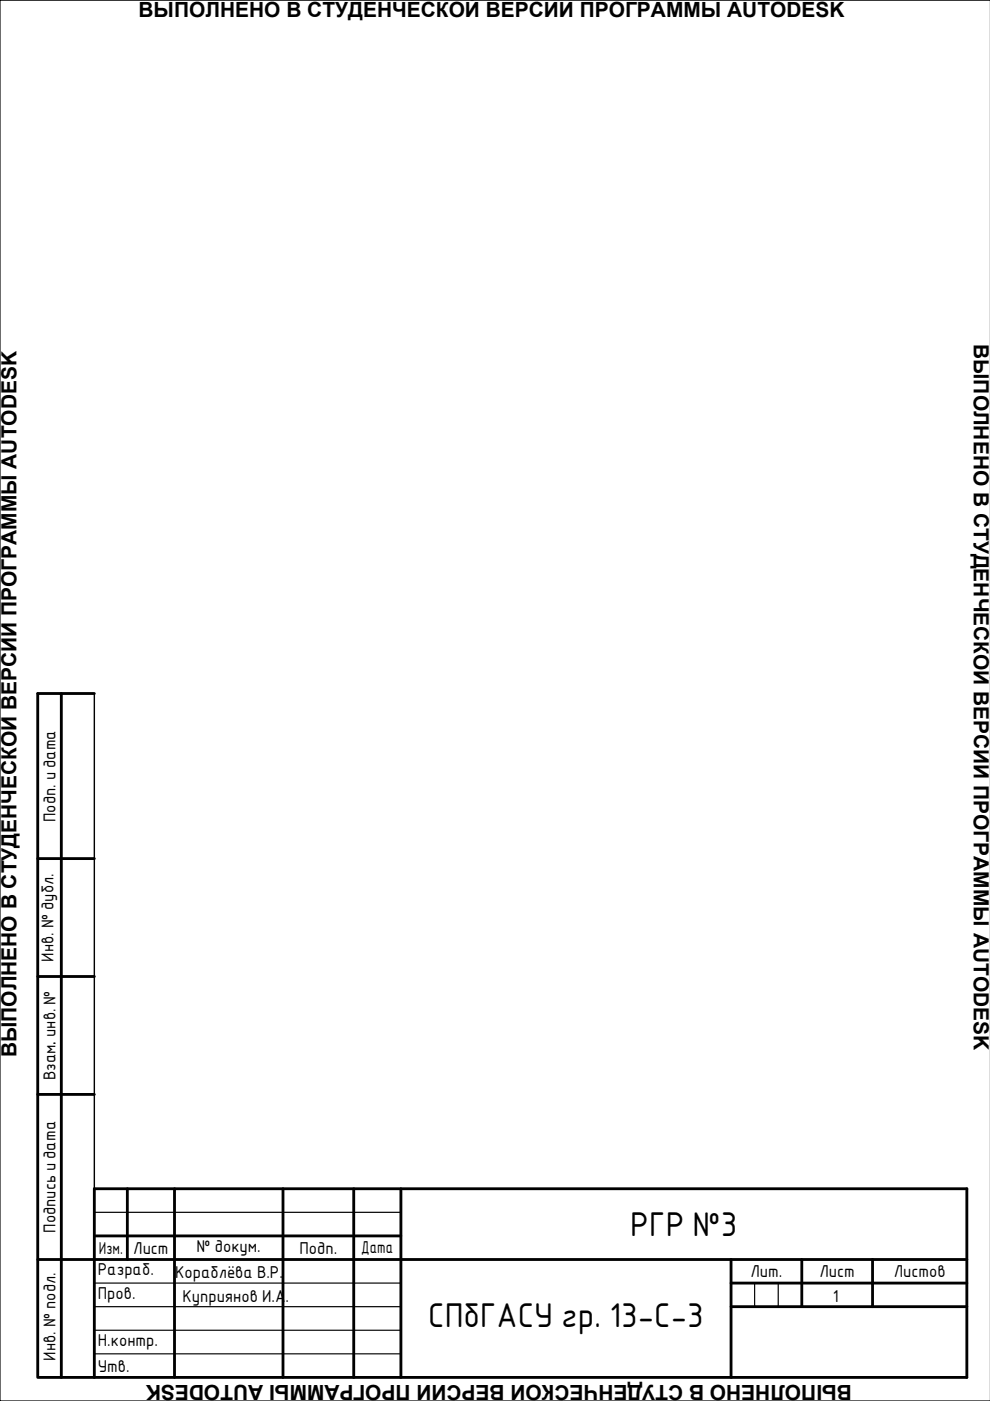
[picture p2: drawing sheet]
<svg xmlns="http://www.w3.org/2000/svg" width="210mm" height="297mm" viewBox="0 0 210 297" stroke-linecap="round" stroke-linejoin="round" font-family="sans-serif">
<defs><g id="words">
<g font-size="7">
<text x="133.6" y="262">РГР №3</text>
<text x="90.8" y="281.3">СПбГАСУ гр. 13-С-3</text>
</g>
<g font-size="4.4">
<text x="29.4" y="3.5">ВЫПОЛНЕНО В СТУДЕНЧЕСКОЙ ВЕРСИИ ПРОГРАММЫ AUTODESK</text>
<text x="206.5" y="72.9" transform="rotate(90 206.5 72.9)">ВЫПОЛНЕНО В СТУДЕНЧЕСКОЙ ВЕРСИИ ПРОГРАММЫ AUTODESK</text>
<text x="3.5" y="224.2" transform="rotate(-90 3.5 224.2)">ВЫПОЛНЕНО В СТУДЕНЧЕСКОЙ ВЕРСИИ ПРОГРАММЫ AUTODESK</text>
<text x="180.6" y="293.5" transform="rotate(-180 180.6 293.5)">ВЫПОЛНЕНО В СТУДЕНЧЕСКОЙ ВЕРСИИ ПРОГРАММЫ AUTODESK</text>
</g>
<g font-size="3.5">
<text x="11.7" y="174.3" transform="rotate(-90 11.7 174.3)">Подп. и дата</text>
<text x="11.4" y="203.9" transform="rotate(-90 11.4 203.9)">Инв. № дубл.</text>
<text x="11.7" y="221.5" transform="rotate(-90 11.7 221.5)">.</text>
<text x="11.7" y="229.1" transform="rotate(-90 11.7 229.1)">Взам. инв. №</text>
<text x="11.7" y="261.4" transform="rotate(-90 11.7 261.4)">Подпись и дата</text>
<text x="20.9" y="265.8">Изм.</text>
<text x="28.2" y="265.8">Лист</text>
<text x="41.7" y="265.4">№ докум.</text>
<text x="63.5" y="265.8">Подп.</text>
<text x="76.6" y="265.6">Дата</text>
<text x="20.7" y="270.4">Разраб.</text>
<text x="20.7" y="275.4">Пров.</text>
<text x="37.1" y="271">Кораблёва В.Р.</text>
<text x="159.1" y="270.8">Лит.</text>
<text x="173.7" y="270.8">Лист</text>
<text x="189.5" y="270.8">Листов</text>
<text x="38.7" y="276">Куприянов И.А.</text>
<text x="176.6" y="276">1</text>
<text x="20.7" y="285.4">Н.контр.</text>
<text x="11.7" y="288.5" transform="rotate(-90 11.7 288.5)">Инв. № подл.</text>
<text x="20.7" y="290.8">Утв.</text>
</g>
</g></defs>
<!-- layer: 0 -->
<path d="M210 0h-210v297h210M20 257h65M20 272h65M20 277h65M160 272v5M165 272v5M20 282h65M20 287h65" fill="none" stroke="#000" stroke-width=".25"/>
<g fill="none" stroke="#000" stroke-width=".6">
<path d="M13 147v145M20 147h-12v145h12M8 182h12M8 207h12M8 232h12M20 252h185v40h-185zM27 252v15M37 252v40M60 252v40M75 252v40M85 252v40M8 267h197"/>
<path d="M20 262h65M155 272h50M155 277h50M155 267v25M170 267v10M185 267v10"/>
</g>
<path d="M20 147v145" fill="none" stroke="#000" stroke-width=".3"/>
<use href="#words"/>
</svg>
